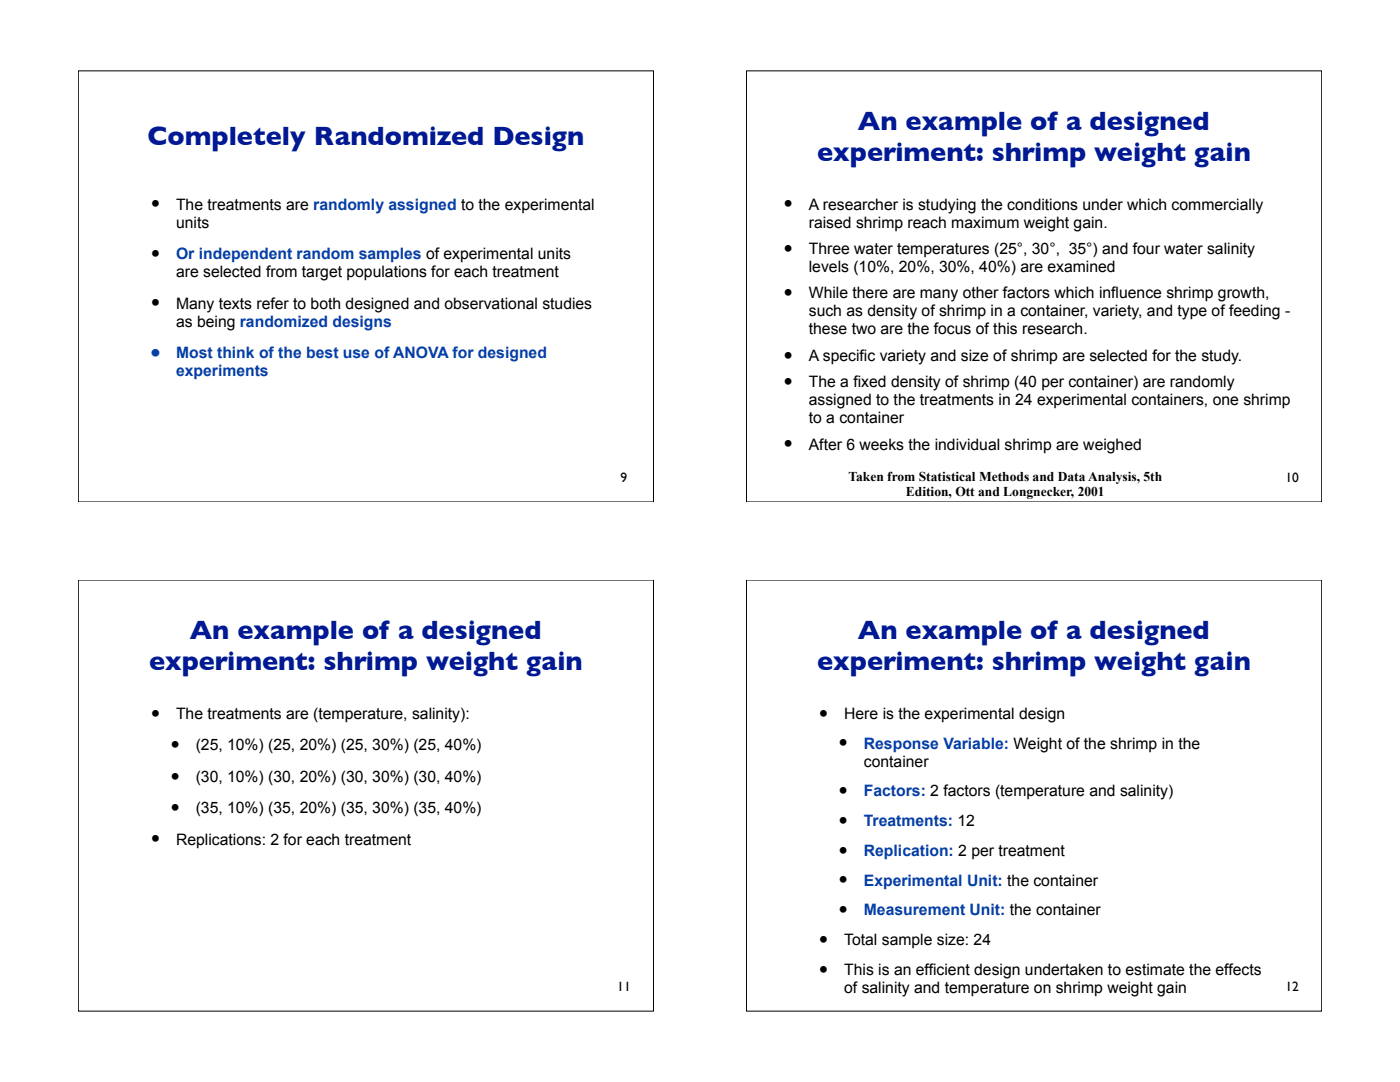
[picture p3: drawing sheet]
<svg xmlns="http://www.w3.org/2000/svg" width="279mm" height="216mm" viewBox="0 0 279 216" stroke-linecap="round" stroke-linejoin="round" font-family="sans-serif">
<defs><g id="words">
<g font-size="5.4" fill="#031893">
<text x="29.4" y="28.9">Completely Randomized Design</text>
<text x="171.2" y="25.9">An example of a designed</text>
<text x="163.1" y="32.1">experiment: shrimp weight gain</text>
<text x="37.9" y="127.5">An example of a designed</text>
<text x="171.2" y="127.5">An example of a designed</text>
<text x="29.8" y="133.7">experiment: shrimp weight gain</text>
<text x="163.1" y="133.7">experiment: shrimp weight gain</text>
</g>
<g font-size="5.4">
<text x="30.1" y="42.6">•</text>
<text x="156.4" y="42.6">•</text>
<text x="30.1" y="52.5">•</text>
<text x="156.4" y="51.4">•</text>
<text x="30.1" y="62.3">•</text>
<text x="156.4" y="60.3">•</text>
<text x="156.4" y="72.7">•</text>
<text x="156.4" y="78">•</text>
<text x="156.4" y="90.5">•</text>
<text x="30.1" y="144.2">•</text>
<text x="163.4" y="144.2">•</text>
<text x="34" y="150.5">•</text>
<text x="167.4" y="150.1">•</text>
<text x="34" y="156.7">•</text>
<text x="167.4" y="159.7">•</text>
<text x="34" y="163">•</text>
<text x="167.4" y="165.6">•</text>
<text x="30.1" y="169.3">•</text>
<text x="167.4" y="171.5">•</text>
<text x="167.4" y="177.5">•</text>
<text x="167.4" y="183.4">•</text>
<text x="163.4" y="189.4">•</text>
<text x="163.4" y="195.3">•</text>
</g>
<text font-size="5.4" fill="#0042aa" x="30.1" y="72.2">•</text>
<g font-size="3.1">
<text x="35.1" y="41.8">The treatments are randomly assigned to the experimental</text>
<text x="161.4" y="41.8">A researcher is studying the conditions under which commercially</text>
<text x="35.1" y="45.4">units</text>
<text x="161.4" y="45.4">raised shrimp reach maximum weight gain.</text>
<text x="161.4" y="50.7">Three water temperatures (25°, 30°, 35°) and four water salinity</text>
<text x="35.1" y="55.3">are selected from target populations for each treatment</text>
<text x="161.4" y="54.3">levels (10%, 20%, 30%, 40%) are examined</text>
<text x="161.4" y="59.5">While there are many other factors which influence shrimp growth,</text>
<text x="35.1" y="61.6">Many texts refer to both designed and observational studies</text>
<text x="35.1" y="65.2">as being randomized designs</text>
<text x="161.4" y="63.1">such as density of shrimp in a container, variety, and type of feeding -</text>
<text x="161.4" y="66.7">these two are the focus of this research.</text>
<text x="161.4" y="72">A specific variety and size of shrimp are selected for the study.</text>
<text x="161.4" y="77.3">The a fixed density of shrimp (40 per container) are randomly</text>
<text x="161.4" y="80.8">assigned to the treatments in 24 experimental containers, one shrimp</text>
<text x="161.4" y="84.4">to a container</text>
<text x="161.4" y="89.7">After 6 weeks the individual shrimp are weighed</text>
<text x="35.1" y="143.4">The treatments are (temperature, salinity):</text>
<text x="168.5" y="143.4">Here is the experimental design</text>
<text x="39.1" y="149.7">(25, 10%) (25, 20%) (25, 30%) (25, 40%)</text>
<text x="39.1" y="156">(30, 10%) (30, 20%) (30, 30%) (30, 40%)</text>
<text x="172.4" y="153">container</text>
<text x="39.1" y="162.3">(35, 10%) (35, 20%) (35, 30%) (35, 40%)</text>
<text x="35.1" y="168.5">Replications: 2 for each treatment</text>
<text x="168.5" y="188.6">Total sample size: 24</text>
<text x="168.5" y="194.6">This is an efficient design undertaken to estimate the effects</text>
<text x="168.5" y="198.1">of salinity and temperature on shrimp weight gain</text>
</g>
<g font-size="3.1" fill="#0042aa">
<text x="35.1" y="51.7">Or independent random samples of experimental units</text>
<text x="35.1" y="71.4">Most think of the best use of ANOVA for designed</text>
<text x="35.1" y="75">experiments</text>
<text x="172.4" y="149.4">Response Variable: Weight of the shrimp in the</text>
<text x="172.4" y="158.9">Factors: 2 factors (temperature and salinity)</text>
<text x="172.4" y="164.8">Treatments: 12</text>
<text x="172.4" y="170.8">Replication: 2 per treatment</text>
<text x="172.4" y="176.7">Experimental Unit: the container</text>
<text x="172.4" y="182.7">Measurement Unit: the container</text>
</g>
<g font-size="2.7">
<text x="169.3" y="96">Taken from Statistical Methods and Data Analysis, 5th</text>
<text x="123.9" y="96.2">9</text>
<text x="180.8" y="99">Edition, Ott and Longnecker, 2001</text>
<text x="256.5" y="96.2">10</text>
<text x="123.2" y="197.8">11</text>
<text x="256.5" y="197.8">12</text>
</g>
</g></defs>
<path d="M15.6 14.1h114.8v86.1h-114.8z" fill="none" stroke="#000" stroke-width=".2"/>
<path d="M149 14.1h114.8v86.1h-114.8z" fill="#fff"/>
<path d="M149 14.1h114.8v86.1h-114.8z" fill="none" stroke="#000" stroke-width=".2"/>
<path d="M15.6 115.7h114.8v86.1h-114.8z" fill="#fff"/>
<path d="M15.6 115.7h114.8v86.1h-114.8z" fill="none" stroke="#000" stroke-width=".2"/>
<path d="M149 115.7h114.8v86.1h-114.8z" fill="#fff"/>
<path d="M149 115.7h114.8v86.1h-114.8z" fill="none" stroke="#000" stroke-width=".2"/>
<use href="#words"/>
</svg>
